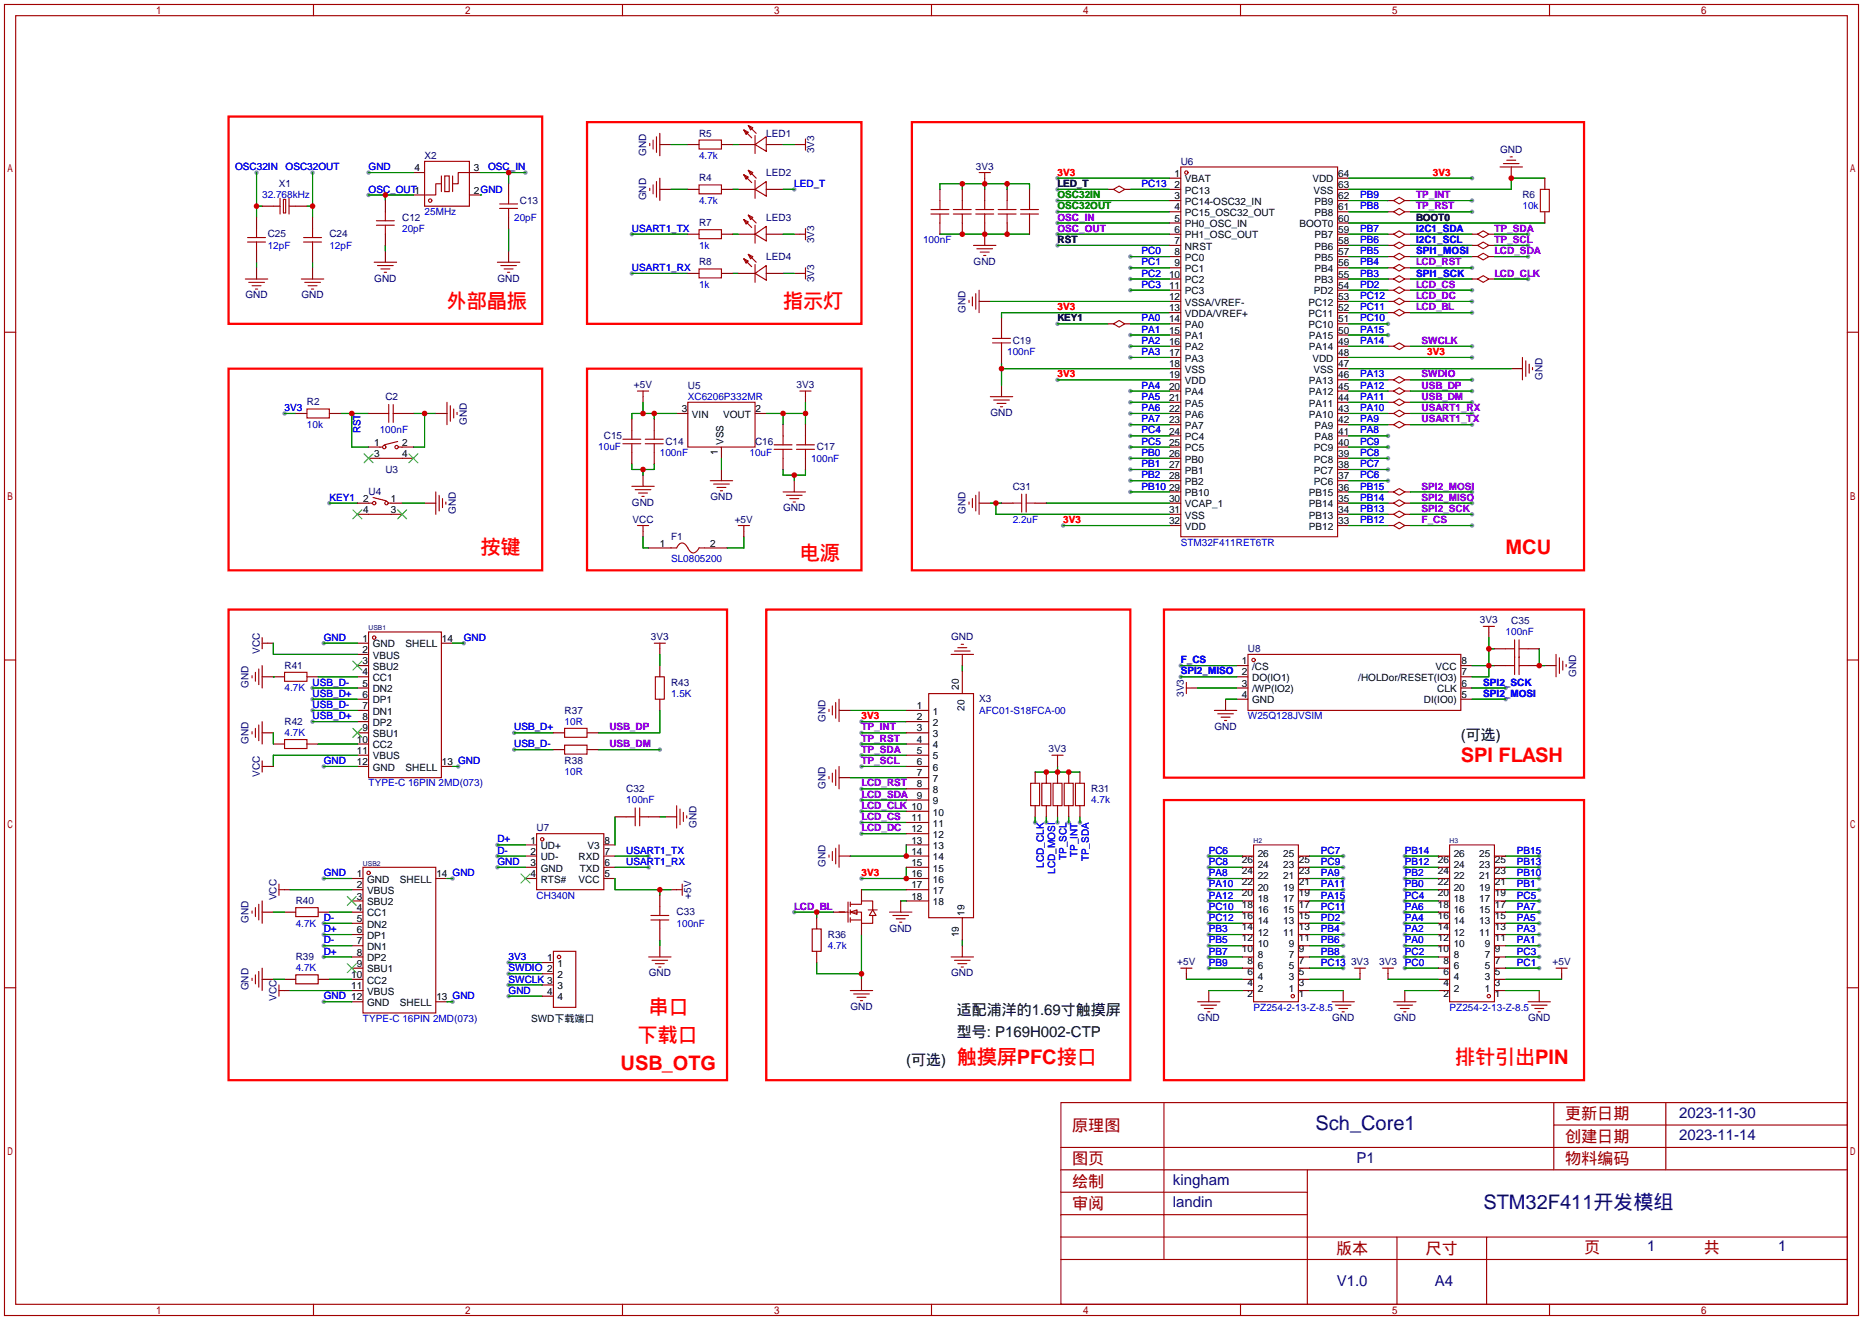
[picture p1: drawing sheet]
<svg xmlns="http://www.w3.org/2000/svg" width="422mm" height="299mm" viewBox="0 0 422 299" stroke-linecap="round" stroke-linejoin="round" font-family="sans-serif">
<defs><g id="words">
<g font-size="4.5" fill="#f00">
<text x="101.3" y="69.8">外部晶振</text>
<text x="177.5" y="69.8">指示灯</text>
<text x="109" y="125.7">按键</text>
<text x="341.4" y="125.7">MCU</text>
<text x="181.4" y="126.9">电源</text>
<text x="331.2" y="172.6">SPI FLASH</text>
<text x="147.1" y="229.8">串口</text>
<text x="144.5" y="236.1">下载口</text>
<text x="140.7" y="242.5">USB_OTG</text>
<text x="216.9" y="241.2">触摸屏PFC接口</text>
<text x="329.9" y="241.2">排针引出PIN</text>
</g>
<g font-size="4.5" fill="#000080">
<text x="298.3" y="256.2">Sch_Core1</text>
<text x="336.3" y="274">STM32F411开发模组</text>
</g>
<g font-size="3.7" fill="#a00000">
<text x="243.1" y="256.3">原理图</text>
<text x="354.8" y="253.7">更新日期</text>
<text x="243.1" y="263.9">图页</text>
<text x="354.8" y="258.8">创建日期</text>
<text x="354.8" y="263.9">物料编码</text>
<text x="243.1" y="269">绘制</text>
<text x="243.1" y="274">审阅</text>
<text x="302.9" y="284.2">版本</text>
<text x="323.2" y="284.2">尺寸</text>
<text x="359.2" y="283.9">页</text>
<text x="386.3" y="283.9">共</text>
</g>
<g font-size="3.4">
<text x="331.2" y="167.8">(可选)</text>
<text x="216.9" y="230.1">适配浦洋的1.69寸触摸屏</text>
<text x="216.9" y="235.2">型号: P169H002-CTP</text>
<text x="205.5" y="241.5">(可选)</text>
</g>
<g font-size="3.4" fill="#000080">
<text x="380.7" y="253.4">2023-11-30</text>
<text x="307.5" y="263.5">P1</text>
<text x="380.7" y="258.4">2023-11-14</text>
<text x="265.9" y="268.6">kingham</text>
<text x="265.9" y="273.7">landin</text>
<text x="373.5" y="283.6">1</text>
<text x="403.2" y="283.6">1</text>
<text x="303.1" y="291.5">V1.0</text>
<text x="325.3" y="291.5">A4</text>
</g>
<g font-size="2.3" fill="#000080">
<text x="146.5" y="35.3" transform="rotate(-90 146.5 35.3)">GND</text>
<text x="158.5" y="31">R5</text>
<text x="173.7" y="31">LED1</text>
<text x="184.6" y="34.8" transform="rotate(-90 184.6 34.8)">3V3</text>
<text x="340.1" y="34.6">GND</text>
<text x="96.3" y="36">X2</text>
<text x="158.5" y="41.1">R4</text>
<text x="173.7" y="39.8">LED2</text>
<text x="221.2" y="38.4">3V3</text>
<text x="267.7" y="37.3">U6</text>
<text x="63.2" y="42.4">X1</text>
<text x="117.9" y="46.2">C13</text>
<text x="146.5" y="45.4" transform="rotate(-90 146.5 45.4)">GND</text>
<text x="345.2" y="44.9">R6</text>
<text x="60.7" y="53.8">C25</text>
<text x="74.7" y="53.8">C24</text>
<text x="91.2" y="50">C12</text>
<text x="158.5" y="51.3">R7</text>
<text x="173.7" y="50">LED3</text>
<text x="173.7" y="58.9">LED4</text>
<text x="184.6" y="55.1" transform="rotate(-90 184.6 55.1)">3V3</text>
<text x="84.9" y="63.8">GND</text>
<text x="112.8" y="63.8">GND</text>
<text x="158.5" y="60.2">R8</text>
<text x="184.6" y="64" transform="rotate(-90 184.6 64)">3V3</text>
<text x="220.7" y="60">GND</text>
<text x="55.6" y="67.6">GND</text>
<text x="68.3" y="67.6">GND</text>
<text x="218.9" y="70.8" transform="rotate(-90 218.9 70.8)">GND</text>
<text x="229.6" y="77.9">C19</text>
<text x="143.7" y="88">+5V</text>
<text x="156" y="88.1">U5</text>
<text x="180.6" y="88">3V3</text>
<text x="349.7" y="86.1" transform="rotate(-90 349.7 86.1)">GND</text>
<text x="69.6" y="91.9">R2</text>
<text x="87.4" y="90.6">C2</text>
<text x="224.6" y="94.3">GND</text>
<text x="105.9" y="96.2" transform="rotate(-90 105.9 96.2)">GND</text>
<text x="136.9" y="99.5">C15</text>
<text x="150.9" y="100.8">C14</text>
<text x="171.2" y="100.8">C16</text>
<text x="87.4" y="107.2">U3</text>
<text x="185.2" y="102.1">C17</text>
<text x="83.6" y="112.2">U4</text>
<text x="161.1" y="113.4">GND</text>
<text x="229.6" y="111">C31</text>
<text x="103.3" y="116.6" transform="rotate(-90 103.3 116.6)">GND</text>
<text x="143.3" y="114.6">GND</text>
<text x="143.4" y="118.6">VCC</text>
<text x="166.6" y="118.4">+5V</text>
<text x="177.6" y="115.9">GND</text>
<text x="218.9" y="116.6" transform="rotate(-90 218.9 116.6)">GND</text>
<text x="152.1" y="122.4">F1</text>
<text x="335.5" y="141.3">3V3</text>
<text x="342.6" y="141.4">C35</text>
<text x="58.9" y="148.2" transform="rotate(-90 58.9 148.2)">VCC</text>
<text x="147.6" y="145.1">3V3</text>
<text x="215.7" y="145.1">GND</text>
<text x="283" y="147.8">U8</text>
<text x="56.4" y="155.9" transform="rotate(-90 56.4 155.9)">GND</text>
<text x="64.5" y="151.6">R41</text>
<text x="152.1" y="155.4">R43</text>
<text x="357.3" y="153.4" transform="rotate(-90 357.3 153.4)">GND</text>
<text x="128" y="161.8">R37</text>
<text x="222" y="159.2">X3</text>
<text x="268.4" y="158" transform="rotate(-90 268.4 158)">3V3</text>
<text x="64.5" y="164.3">R42</text>
<text x="187.2" y="163.6" transform="rotate(-90 187.2 163.6)">GND</text>
<text x="275.4" y="165.4">GND</text>
<text x="56.4" y="168.6" transform="rotate(-90 56.4 168.6)">GND</text>
<text x="128" y="173.2">R38</text>
<text x="237.8" y="170.5">3V3</text>
<text x="58.9" y="176.1" transform="rotate(-90 58.9 176.1)">VCC</text>
<text x="142" y="179.5">C32</text>
<text x="187.2" y="178.8" transform="rotate(-90 187.2 178.8)">GND</text>
<text x="247.4" y="179.5">R31</text>
<text x="121.7" y="188.4">U7</text>
<text x="158" y="187.7" transform="rotate(-90 158 187.7)">GND</text>
<text x="187.2" y="196.6" transform="rotate(-90 187.2 196.6)">GND</text>
<text x="156.7" y="203.7" transform="rotate(-90 156.7 203.7)">+5V</text>
<text x="56.4" y="209.3" transform="rotate(-90 56.4 209.3)">GND</text>
<text x="62.7" y="204.1" transform="rotate(-90 62.7 204.1)">VCC</text>
<text x="67.1" y="204.9">R40</text>
<text x="153.4" y="207.5">C33</text>
<text x="187.7" y="212.6">R36</text>
<text x="201.7" y="211.2">GND</text>
<text x="67.1" y="217.6">R39</text>
<text x="147.1" y="221.3">GND</text>
<text x="215.7" y="221.3">GND</text>
<text x="266.9" y="218.8">+5V</text>
<text x="306.3" y="218.8">3V3</text>
<text x="312.7" y="218.8">3V3</text>
<text x="352" y="218.8">+5V</text>
<text x="56.4" y="224.5" transform="rotate(-90 56.4 224.5)">GND</text>
<text x="62.7" y="226.9" transform="rotate(-90 62.7 226.9)">VCC</text>
<text x="192.8" y="228.9">GND</text>
<text x="271.5" y="231.5">GND</text>
<text x="302" y="231.5">GND</text>
<text x="316" y="231.5">GND</text>
<text x="346.5" y="231.5">GND</text>
</g>
<g font-size="2.3" fill="#00f">
<text x="53.3" y="38.6">OSC32IN</text>
<text x="64.8" y="38.6">OSC32OUT</text>
<text x="83.6" y="38.6">GND</text>
<text x="110.7" y="38.6">OSC_IN</text>
<text x="158.5" y="36">4.7k</text>
<text x="59.4" y="44.9">32.768kHz</text>
<text x="83.6" y="43.7">OSC_OUT1</text>
<text x="158.5" y="46.2">4.7k</text>
<text x="180.1" y="42.4">LED_T</text>
<text x="258.8" y="42.4">PC13</text>
<text x="308.4" y="44.9">PB9</text>
<text x="308.4" y="47.5">PB8</text>
<text x="345.2" y="47.5">10k</text>
<text x="91.2" y="52.5">20pF</text>
<text x="96.3" y="48.7">25MHz</text>
<text x="116.6" y="50">20pF</text>
<text x="143.3" y="52.5">USART1_TX</text>
<text x="308.4" y="52.5">PB7</text>
<text x="321.1" y="52.5">I2C1_SDA</text>
<text x="60.7" y="56.4">12pF</text>
<text x="74.7" y="56.4">12pF</text>
<text x="158.5" y="56.4">1k</text>
<text x="209.3" y="55.1">100nF</text>
<text x="258.8" y="57.6">PC0</text>
<text x="308.4" y="55.1">PB6</text>
<text x="308.4" y="57.6">PB5</text>
<text x="321.1" y="57.6">SPI1_MOSI</text>
<text x="321.1" y="55.1">I2C1_SCL</text>
<text x="143.3" y="61.4">USART1_RX</text>
<text x="158.5" y="65.2">1k</text>
<text x="258.8" y="60.2">PC1</text>
<text x="258.8" y="62.7">PC2</text>
<text x="258.8" y="65.2">PC3</text>
<text x="308.4" y="60.2">PB4</text>
<text x="308.4" y="62.7">PB3</text>
<text x="308.4" y="65.2">PD2</text>
<text x="321.1" y="62.7">SPI1_SCK</text>
<text x="308.4" y="67.8">PC12</text>
<text x="308.4" y="70.3">PC11</text>
<text x="258.8" y="72.9">PA0</text>
<text x="258.8" y="75.4">PA1</text>
<text x="258.8" y="77.9">PA2</text>
<text x="308.4" y="72.9">PC10</text>
<text x="308.4" y="75.4">PA15</text>
<text x="308.4" y="77.9">PA14</text>
<text x="228.3" y="80.5">100nF</text>
<text x="258.8" y="80.5">PA3</text>
<text x="258.8" y="88.1">PA4</text>
<text x="308.4" y="85.6">PA13</text>
<text x="308.4" y="88.1">PA12</text>
<text x="64.5" y="93.2">3V3</text>
<text x="156" y="90.6">XC6206P332MR</text>
<text x="258.8" y="90.6">PA5</text>
<text x="258.8" y="93.2">PA6</text>
<text x="258.8" y="95.7">PA7</text>
<text x="308.4" y="90.6">PA11</text>
<text x="308.4" y="93.2">PA10</text>
<text x="308.4" y="95.7">PA9</text>
<text x="69.6" y="97">10k</text>
<text x="81.8" y="98.3" transform="rotate(-90 81.8 98.3)">RST</text>
<text x="86.1" y="98.3">100nF</text>
<text x="258.8" y="98.3">PC4</text>
<text x="258.8" y="100.8">PC5</text>
<text x="308.4" y="98.3">PA8</text>
<text x="308.4" y="100.8">PC9</text>
<text x="135.6" y="102.1">10uF</text>
<text x="149.6" y="103.3">100nF</text>
<text x="169.9" y="103.3">10uF</text>
<text x="183.9" y="104.6">100nF</text>
<text x="258.8" y="103.3">PB0</text>
<text x="258.8" y="105.9">PB1</text>
<text x="308.4" y="103.3">PC8</text>
<text x="308.4" y="105.9">PC7</text>
<text x="74.7" y="113.5">KEY1</text>
<text x="258.8" y="108.4">PB2</text>
<text x="258.8" y="111">PB10</text>
<text x="308.4" y="108.4">PC6</text>
<text x="308.4" y="111">PB15</text>
<text x="308.4" y="113.5">PB14</text>
<text x="229.6" y="118.6">2.2uF</text>
<text x="308.4" y="116">PB13</text>
<text x="308.4" y="118.6">PB12</text>
<text x="267.7" y="123.7">STM32F411RET6TR</text>
<text x="152.1" y="127.5">SL0805200</text>
<text x="341.4" y="144">100nF</text>
<text x="73.4" y="145.3">GND</text>
<text x="105.2" y="145.3">GND</text>
<text x="70.9" y="155.4">USB_D-</text>
<text x="267.7" y="150.3">F_CS</text>
<text x="267.7" y="152.9">SPI2_MISO</text>
<text x="336.3" y="155.4">SPI2_SCK</text>
<text x="64.5" y="156.7">4.7K</text>
<text x="70.9" y="158">USB_D+</text>
<text x="70.9" y="160.5">USB_D-</text>
<text x="152.1" y="158">1.5K</text>
<text x="222" y="161.8">AFC01-S18FCA-00</text>
<text x="336.3" y="158">SPI2_MOSI</text>
<text x="64.5" y="166.8">4.7K</text>
<text x="70.9" y="163">USB_D+</text>
<text x="116.6" y="165.6">USB_D+</text>
<text x="128" y="164.3">10R</text>
<text x="283" y="163">W25Q128JVSIM</text>
<text x="73.4" y="173.2">GND</text>
<text x="116.6" y="169.4">USB_D-</text>
<text x="83.6" y="178.3">TYPE-C 16PIN 2MD(073)</text>
<text x="128" y="175.7">10R</text>
<text x="142" y="182.1">100nF</text>
<text x="247.4" y="182.1">4.7k</text>
<text x="112.8" y="191">D+</text>
<text x="112.8" y="193.5">D-</text>
<text x="112.8" y="196.1">GND</text>
<text x="142" y="196.1">USART1_RX</text>
<text x="142" y="193.5">USART1_TX</text>
<text x="236.7" y="196.6" transform="rotate(-90 236.7 196.6)">LCD_CLK</text>
<text x="241.8" y="195" transform="rotate(-90 241.8 195)">TP_SCL</text>
<text x="244.3" y="194.3" transform="rotate(-90 244.3 194.3)">TP_INT</text>
<text x="246.9" y="195.3" transform="rotate(-90 246.9 195.3)">TP_SDA</text>
<text x="274.1" y="196.1">PC8</text>
<text x="274.1" y="193.5">PC6</text>
<text x="299.5" y="196.1">PC9</text>
<text x="299.5" y="193.5">PC7</text>
<text x="318.5" y="193.5">PB14</text>
<text x="318.5" y="196.1">PB12</text>
<text x="343.9" y="193.5">PB15</text>
<text x="343.9" y="196.1">PB13</text>
<text x="73.4" y="198.6">GND</text>
<text x="121.7" y="203.7">CH340N</text>
<text x="239.2" y="198" transform="rotate(-90 239.2 198)">LCD_MOSI</text>
<text x="274.1" y="203.7">PA12</text>
<text x="274.1" y="201.1">PA10</text>
<text x="274.1" y="198.6">PA8</text>
<text x="299.5" y="203.7">PA15</text>
<text x="299.5" y="201.1">PA11</text>
<text x="299.5" y="198.6">PA9</text>
<text x="318.5" y="198.6">PB2</text>
<text x="318.5" y="201.1">PB0</text>
<text x="318.5" y="203.7">PC4</text>
<text x="343.9" y="198.6">PB10</text>
<text x="343.9" y="201.1">PB1</text>
<text x="343.9" y="203.7">PC5</text>
<text x="73.4" y="208.8">D-</text>
<text x="274.1" y="208.8">PC12</text>
<text x="274.1" y="206.2">PC10</text>
<text x="299.5" y="208.8">PD2</text>
<text x="299.5" y="206.2">PC11</text>
<text x="318.5" y="206.2">PA6</text>
<text x="318.5" y="208.8">PA4</text>
<text x="343.9" y="206.2">PA7</text>
<text x="343.9" y="208.8">PA5</text>
<text x="67.1" y="210">4.7K</text>
<text x="73.4" y="211.3">D+</text>
<text x="73.4" y="213.8">D-</text>
<text x="153.4" y="210">100nF</text>
<text x="187.7" y="215.1">4.7k</text>
<text x="274.1" y="213.8">PB5</text>
<text x="274.1" y="211.3">PB3</text>
<text x="299.5" y="213.8">PB6</text>
<text x="299.5" y="211.3">PB4</text>
<text x="318.5" y="211.3">PA2</text>
<text x="318.5" y="213.8">PA0</text>
<text x="343.9" y="211.3">PA3</text>
<text x="343.9" y="213.8">PA1</text>
<text x="67.1" y="220.2">4.7K</text>
<text x="73.4" y="216.4">D+</text>
<text x="115.3" y="217.6">3V3</text>
<text x="115.3" y="220.2">SWDIO 2</text>
<text x="274.1" y="218.9">PB9</text>
<text x="274.1" y="216.4">PB7</text>
<text x="299.5" y="218.9">PC13</text>
<text x="299.5" y="216.4">PB8</text>
<text x="318.5" y="216.4">PC2</text>
<text x="318.5" y="218.9">PC0</text>
<text x="343.9" y="216.4">PC3</text>
<text x="343.9" y="218.9">PC1</text>
<text x="73.4" y="226.5">GND 12</text>
<text x="115.3" y="225.3">GND</text>
<text x="115.3" y="222.7">SWCLK 3</text>
<text x="82.3" y="231.6">TYPE-C 16PIN 2MD(073)</text>
<text x="284.2" y="229.1">PZ254-2-13-Z-8.5</text>
<text x="328.7" y="229.1">PZ254-2-13-Z-8.5</text>
</g>
<g font-size="2.3">
<text x="94" y="38.8">4</text>
<text x="107.4" y="38.8">3</text>
<text x="266.3" y="40.1">1</text>
<text x="268.7" y="41.3">VBAT</text>
<text x="297.6" y="41.3">VDD</text>
<text x="303.4" y="40.1">64</text>
<text x="107.4" y="43.9">2GND</text>
<text x="239.8" y="42.4">LED_T</text>
<text x="266.3" y="42.6">2</text>
<text x="266.3" y="45.2">3</text>
<text x="266.3" y="47.7">4</text>
<text x="268.7" y="43.9">PC13</text>
<text x="268.7" y="46.4">PC14-OSC32_IN</text>
<text x="297.8" y="43.9">VSS</text>
<text x="298.1" y="46.4">PB9</text>
<text x="303.4" y="47.7">61</text>
<text x="303.4" y="45.2">62</text>
<text x="303.4" y="42.6">63</text>
<text x="266.3" y="50.2">5</text>
<text x="266.3" y="52.8">6</text>
<text x="268.7" y="49">PC15_OSC32_OUT</text>
<text x="268.7" y="51.5">PH0_OSC_IN</text>
<text x="294.6" y="51.5">BOOT0</text>
<text x="298.1" y="49">PB8</text>
<text x="303.4" y="52.8">59</text>
<text x="303.4" y="50.2">60</text>
<text x="321.1" y="50">BOOT0</text>
<text x="239.8" y="55.1">RST</text>
<text x="266.3" y="55.3">7</text>
<text x="266.3" y="57.9">8</text>
<text x="268.7" y="54">PH1_OSC_OUT</text>
<text x="268.7" y="56.6">NRST</text>
<text x="268.7" y="59.1">PC0</text>
<text x="298.1" y="59.1">PB5</text>
<text x="298.1" y="56.6">PB6</text>
<text x="298.1" y="54">PB7</text>
<text x="303.4" y="57.9">57</text>
<text x="303.4" y="55.3">58</text>
<text x="265.1" y="62.9">10</text>
<text x="265.1" y="65.5">11</text>
<text x="266.3" y="60.4">9</text>
<text x="268.7" y="61.7">PC1</text>
<text x="268.7" y="64.2">PC2</text>
<text x="298.1" y="64.2">PB3</text>
<text x="298.1" y="61.7">PB4</text>
<text x="303.4" y="65.5">54</text>
<text x="303.4" y="62.9">55</text>
<text x="303.4" y="60.4">56</text>
<text x="265.1" y="68">12</text>
<text x="265.1" y="70.6">13</text>
<text x="268.7" y="66.7">PC3</text>
<text x="268.7" y="69.3">VSSA/VREF-</text>
<text x="268.7" y="71.8">VDDA/VREF+</text>
<text x="296.7" y="71.8">PC11</text>
<text x="296.7" y="69.3">PC12</text>
<text x="297.9" y="66.7">PD2</text>
<text x="303.4" y="70.6">52</text>
<text x="303.4" y="68">53</text>
<text x="239.8" y="72.9">KEY1</text>
<text x="265.1" y="73.1">14</text>
<text x="265.1" y="75.6">15</text>
<text x="268.7" y="74.4">PA0</text>
<text x="268.7" y="76.9">PA1</text>
<text x="296.7" y="74.4">PC10</text>
<text x="296.8" y="76.9">PA15</text>
<text x="303.4" y="75.6">50</text>
<text x="303.4" y="73.1">51</text>
<text x="265.1" y="78.2">16</text>
<text x="265.1" y="80.7">17</text>
<text x="265.1" y="83.3">18</text>
<text x="268.7" y="79.4">PA2</text>
<text x="268.7" y="82">PA3</text>
<text x="296.8" y="79.4">PA14</text>
<text x="297.6" y="82">VDD</text>
<text x="303.4" y="83.3">47</text>
<text x="303.4" y="80.7">48</text>
<text x="303.4" y="78.2">49</text>
<text x="265.1" y="85.8">19</text>
<text x="265.1" y="88.3">20</text>
<text x="268.7" y="84.5">VSS</text>
<text x="268.7" y="87.1">VDD</text>
<text x="268.7" y="89.6">PA4</text>
<text x="296.8" y="89.6">PA12</text>
<text x="296.8" y="87.1">PA13</text>
<text x="297.8" y="84.5">VSS</text>
<text x="303.4" y="88.3">45</text>
<text x="303.4" y="85.8">46</text>
<text x="154.6" y="93.4">3</text>
<text x="156.9" y="94.7">VIN</text>
<text x="164" y="94.7">VOUT</text>
<text x="171.3" y="93.4">2</text>
<text x="265.1" y="90.9">21</text>
<text x="265.1" y="93.4">22</text>
<text x="265.1" y="96">23</text>
<text x="268.7" y="92.1">PA5</text>
<text x="268.7" y="94.7">PA6</text>
<text x="296.8" y="94.7">PA10</text>
<text x="296.8" y="92.1">PA11</text>
<text x="303.4" y="96">42</text>
<text x="303.4" y="93.4">43</text>
<text x="303.4" y="90.9">44</text>
<text x="84.8" y="101">1</text>
<text x="91.2" y="101">2</text>
<text x="164" y="100.9" transform="rotate(-90 164 100.9)">VSS</text>
<text x="265.1" y="98.5">24</text>
<text x="265.1" y="101">25</text>
<text x="268.7" y="97.2">PA7</text>
<text x="268.7" y="99.8">PC4</text>
<text x="298.1" y="99.8">PA8</text>
<text x="298.1" y="97.2">PA9</text>
<text x="303.4" y="101">40</text>
<text x="303.4" y="98.5">41</text>
<text x="84.8" y="103.6">3</text>
<text x="91.2" y="103.6">4</text>
<text x="162.8" y="103.2" transform="rotate(-90 162.8 103.2)">1</text>
<text x="265.1" y="103.6">26</text>
<text x="265.1" y="106.1">27</text>
<text x="268.7" y="102.3">PC5</text>
<text x="268.7" y="104.8">PB0</text>
<text x="268.7" y="107.4">PB1</text>
<text x="297.9" y="107.4">PC7</text>
<text x="297.9" y="104.8">PC8</text>
<text x="297.9" y="102.3">PC9</text>
<text x="303.4" y="106.1">38</text>
<text x="303.4" y="103.6">39</text>
<text x="82.3" y="113.7">2</text>
<text x="88.6" y="113.7">1</text>
<text x="265.1" y="108.7">28</text>
<text x="265.1" y="111.2">29</text>
<text x="265.1" y="113.7">30</text>
<text x="268.7" y="109.9">PB2</text>
<text x="268.7" y="112.5">PB10</text>
<text x="296.8" y="112.5">PB15</text>
<text x="297.9" y="109.9">PC6</text>
<text x="303.4" y="113.7">35</text>
<text x="303.4" y="111.2">36</text>
<text x="303.4" y="108.7">37</text>
<text x="82.3" y="116.3">4</text>
<text x="88.6" y="116.3">3</text>
<text x="265.1" y="116.3">31</text>
<text x="265.1" y="118.8">32</text>
<text x="268.7" y="115">VCAP_1</text>
<text x="268.7" y="117.5">VSS</text>
<text x="296.8" y="117.5">PB13</text>
<text x="296.8" y="115">PB14</text>
<text x="303.4" y="118.8">33</text>
<text x="303.4" y="116.3">34</text>
<text x="149.6" y="123.9">1</text>
<text x="161" y="123.9">2</text>
<text x="268.7" y="120.1">VDD</text>
<text x="296.8" y="120.1">PB12</text>
<text x="82.2" y="145.5">1</text>
<text x="82.2" y="148">2</text>
<text x="84.5" y="146.8">GND</text>
<text x="84.5" y="149.3">VBUS</text>
<text x="92" y="146.8">SHELL</text>
<text x="100.2" y="145.5">14</text>
<text x="82.2" y="150.6">3</text>
<text x="82.2" y="153.1">4</text>
<text x="82.2" y="155.6">5</text>
<text x="84.5" y="151.8">SBU2</text>
<text x="84.5" y="154.4">CC1</text>
<text x="281.6" y="150.6">1</text>
<text x="281.6" y="153.1">2</text>
<text x="281.6" y="155.6">3</text>
<text x="283.9" y="151.8">/CS</text>
<text x="283.9" y="154.4">DO(IO1)</text>
<text x="308" y="154.4">/HOLDor/RESET(IO3)</text>
<text x="325.5" y="151.8">VCC</text>
<text x="331.3" y="155.6">6</text>
<text x="331.3" y="153.1">7</text>
<text x="331.3" y="150.6">8</text>
<text x="82.2" y="158.2">6</text>
<text x="82.2" y="160.7">7</text>
<text x="84.5" y="156.9">DN2</text>
<text x="84.5" y="159.5">DP1</text>
<text x="84.5" y="162">DN1</text>
<text x="207.9" y="160.7">1</text>
<text x="211.5" y="162">1</text>
<text x="217.4" y="156.3" transform="rotate(-90 217.4 156.3)">20</text>
<text x="218.7" y="161.2" transform="rotate(-90 218.7 161.2)">20</text>
<text x="281.6" y="158.2">4</text>
<text x="283.9" y="156.9">/WP(IO2)</text>
<text x="283.9" y="159.5">GND</text>
<text x="322.8" y="159.5">DI(IO0)</text>
<text x="325.9" y="156.9">CLK</text>
<text x="331.3" y="158.2">5</text>
<text x="82.2" y="163.3">8</text>
<text x="82.2" y="165.8">9</text>
<text x="84.5" y="164.5">DP2</text>
<text x="84.5" y="167.1">SBU1</text>
<text x="207.9" y="165.8">3</text>
<text x="207.9" y="163.3">2</text>
<text x="211.5" y="167.1">3</text>
<text x="211.5" y="164.5">2</text>
<text x="80.9" y="168.3">10</text>
<text x="80.9" y="170.9">11</text>
<text x="80.9" y="173.4">12</text>
<text x="84.5" y="169.6">CC2</text>
<text x="84.5" y="172.2">VBUS</text>
<text x="100.2" y="173.4">13 GND</text>
<text x="207.9" y="173.4">6</text>
<text x="207.9" y="170.9">5</text>
<text x="207.9" y="168.3">4</text>
<text x="211.5" y="172.2">5</text>
<text x="211.5" y="169.6">4</text>
<text x="84.5" y="174.7">GND</text>
<text x="92" y="174.7">SHELL</text>
<text x="207.9" y="178.5">8</text>
<text x="207.9" y="176">7</text>
<text x="211.5" y="179.8">8</text>
<text x="211.5" y="177.2">7</text>
<text x="211.5" y="174.7">6</text>
<text x="207.9" y="181">9</text>
<text x="211.5" y="184.9">10</text>
<text x="211.5" y="182.3">9</text>
<text x="120.3" y="191.2">1</text>
<text x="137" y="191.2">8</text>
<text x="206.6" y="191.2">13</text>
<text x="206.6" y="188.7">12</text>
<text x="206.6" y="186.1">11</text>
<text x="211.5" y="189.9">12</text>
<text x="211.5" y="187.4">11</text>
<text x="120.3" y="196.3">3</text>
<text x="120.3" y="193.7">2</text>
<text x="122.6" y="197.6">GND</text>
<text x="122.6" y="195">UD-</text>
<text x="122.6" y="192.5">UD+</text>
<text x="131.2" y="195">RXD</text>
<text x="131.4" y="197.6">TXD</text>
<text x="133.2" y="192.5">V3</text>
<text x="137" y="193.7">7</text>
<text x="137" y="196.3">6</text>
<text x="206.6" y="196.3">15</text>
<text x="206.6" y="193.7">14</text>
<text x="211.5" y="197.6">15</text>
<text x="211.5" y="195">14</text>
<text x="211.5" y="192.5">13</text>
<text x="281.6" y="195.5">26</text>
<text x="285.2" y="194.3">26</text>
<text x="285.2" y="196.8">24</text>
<text x="290.9" y="196.8">23</text>
<text x="290.9" y="194.3">25</text>
<text x="294.5" y="195.5">25</text>
<text x="326" y="195.5">26</text>
<text x="329.6" y="194.3">26</text>
<text x="329.6" y="196.8">24</text>
<text x="335.4" y="196.8">23</text>
<text x="335.4" y="194.3">25</text>
<text x="339" y="195.5">25</text>
<text x="80.9" y="198.8">1</text>
<text x="80.9" y="201.4">2</text>
<text x="80.9" y="203.9">3</text>
<text x="83.2" y="200.1">GND</text>
<text x="83.2" y="202.6">VBUS</text>
<text x="90.7" y="200.1">SHELL</text>
<text x="98.9" y="198.8">14 GND</text>
<text x="120.3" y="198.8">4</text>
<text x="122.6" y="200.1">RTS#</text>
<text x="131.2" y="200.1">VCC</text>
<text x="137" y="198.8">5</text>
<text x="206.6" y="203.9">18</text>
<text x="206.6" y="201.4">17</text>
<text x="206.6" y="198.8">16</text>
<text x="211.5" y="202.6">17</text>
<text x="211.5" y="200.1">16</text>
<text x="281.6" y="198.1">24</text>
<text x="281.6" y="200.6">22</text>
<text x="281.6" y="203.2">20</text>
<text x="285.2" y="199.4">22</text>
<text x="285.2" y="201.9">20</text>
<text x="290.9" y="201.9">19</text>
<text x="290.9" y="199.4">21</text>
<text x="294.5" y="203.2">19</text>
<text x="294.5" y="200.6">21</text>
<text x="294.5" y="198.1">23</text>
<text x="326" y="198.1">24</text>
<text x="326" y="200.6">22</text>
<text x="326" y="203.2">20</text>
<text x="329.6" y="199.4">22</text>
<text x="329.6" y="201.9">20</text>
<text x="335.4" y="201.9">19</text>
<text x="335.4" y="199.4">21</text>
<text x="339" y="203.2">19</text>
<text x="339" y="200.6">21</text>
<text x="339" y="198.1">23</text>
<text x="80.9" y="206.4">4</text>
<text x="80.9" y="209">5</text>
<text x="83.2" y="205.2">SBU2</text>
<text x="83.2" y="207.7">CC1</text>
<text x="211.5" y="205.2">18</text>
<text x="218.7" y="207.6" transform="rotate(-90 218.7 207.6)">19</text>
<text x="281.6" y="205.7">18</text>
<text x="281.6" y="208.2">16</text>
<text x="285.2" y="204.4">18</text>
<text x="285.2" y="207">16</text>
<text x="285.2" y="209.5">14</text>
<text x="290.9" y="209.5">13</text>
<text x="290.9" y="207">15</text>
<text x="290.9" y="204.4">17</text>
<text x="294.5" y="208.2">15</text>
<text x="294.5" y="205.7">17</text>
<text x="326" y="205.7">18</text>
<text x="326" y="208.2">16</text>
<text x="329.6" y="204.4">18</text>
<text x="329.6" y="207">16</text>
<text x="329.6" y="209.5">14</text>
<text x="335.4" y="209.5">13</text>
<text x="335.4" y="207">15</text>
<text x="335.4" y="204.4">17</text>
<text x="339" y="208.2">15</text>
<text x="339" y="205.7">17</text>
<text x="80.9" y="211.5">6</text>
<text x="80.9" y="214.1">7</text>
<text x="83.2" y="210.3">DN2</text>
<text x="83.2" y="212.8">DP1</text>
<text x="83.2" y="215.3">DN1</text>
<text x="217.4" y="212.4" transform="rotate(-90 217.4 212.4)">19</text>
<text x="281.6" y="210.8">14</text>
<text x="281.6" y="213.3">12</text>
<text x="281.6" y="215.9">10</text>
<text x="285.2" y="212.1">12</text>
<text x="285.2" y="214.6">10</text>
<text x="290.9" y="212.1">11</text>
<text x="292.2" y="214.6">9</text>
<text x="294.5" y="215.9">9</text>
<text x="294.5" y="213.3">11</text>
<text x="294.5" y="210.8">13</text>
<text x="326" y="210.8">14</text>
<text x="326" y="213.3">12</text>
<text x="326" y="215.9">10</text>
<text x="329.6" y="212.1">12</text>
<text x="329.6" y="214.6">10</text>
<text x="335.4" y="212.1">11</text>
<text x="336.6" y="214.6">9</text>
<text x="339" y="215.9">9</text>
<text x="339" y="213.3">11</text>
<text x="339" y="210.8">13</text>
<text x="79.6" y="221.7">10</text>
<text x="80.9" y="216.6">8</text>
<text x="80.9" y="219.1">9</text>
<text x="83.2" y="217.9">DP2</text>
<text x="83.2" y="220.4">SBU1</text>
<text x="124.1" y="217.9">1</text>
<text x="126.4" y="219.1">1</text>
<text x="126.4" y="221.7">2</text>
<text x="282.8" y="218.4">8</text>
<text x="282.8" y="220.9">6</text>
<text x="285.2" y="217.1">8</text>
<text x="285.2" y="219.7">6</text>
<text x="292.2" y="219.7">5</text>
<text x="292.2" y="217.1">7</text>
<text x="294.5" y="220.9">5</text>
<text x="294.5" y="218.4">7</text>
<text x="327.3" y="218.4">8</text>
<text x="327.3" y="220.9">6</text>
<text x="329.6" y="217.1">8</text>
<text x="329.6" y="219.7">6</text>
<text x="336.6" y="219.7">5</text>
<text x="336.6" y="217.1">7</text>
<text x="339" y="220.9">5</text>
<text x="339" y="218.4">7</text>
<text x="79.6" y="224.2">11</text>
<text x="83.2" y="223">CC2</text>
<text x="83.2" y="225.5">VBUS</text>
<text x="98.9" y="226.8">13 GND</text>
<text x="124.1" y="225.5">4</text>
<text x="126.4" y="224.2">3</text>
<text x="126.4" y="226.8">4</text>
<text x="282.8" y="223.5">4</text>
<text x="282.8" y="226">2</text>
<text x="285.2" y="222.2">4</text>
<text x="285.2" y="224.8">2</text>
<text x="292.2" y="224.8">1</text>
<text x="292.2" y="222.2">3</text>
<text x="294.5" y="226">1</text>
<text x="294.5" y="223.5">3</text>
<text x="327.3" y="223.5">4</text>
<text x="327.3" y="226">2</text>
<text x="329.6" y="222.2">4</text>
<text x="329.6" y="224.8">2</text>
<text x="336.6" y="224.8">1</text>
<text x="336.6" y="222.2">3</text>
<text x="339" y="226">1</text>
<text x="339" y="223.5">3</text>
<text x="83.2" y="228">GND</text>
<text x="90.7" y="228">SHELL</text>
<text x="120.4" y="231.6">SWD下载端口</text>
</g>
<g font-size="2.3" fill="#f00">
<text x="239.8" y="39.8">3V3</text>
<text x="324.9" y="39.8">3V3</text>
<text x="239.8" y="70.3">3V3</text>
<text x="323.6" y="80.5">3V3</text>
<text x="239.8" y="85.6">3V3</text>
<text x="241" y="118.6">3V3</text>
<text x="195.3" y="163">3V3</text>
<text x="195.3" y="198.6">3V3</text>
</g>
<g font-size="2.3" fill="#090">
<text x="239.8" y="47.5">OSC32OUT</text>
<text x="239.8" y="44.9">OSC32IN</text>
</g>
<g font-size="2.3" fill="#90f">
<text x="321.1" y="44.9">TP_INT</text>
<text x="321.1" y="47.5">TP_RST</text>
<text x="239.8" y="50">OSC_IN</text>
<text x="239.8" y="52.5">OSC_OUT</text>
<text x="338.8" y="52.5">TP_SDA</text>
<text x="338.8" y="57.6">LCD_SDA</text>
<text x="338.8" y="55.1">TP_SCL</text>
<text x="321.1" y="65.2">LCD_CS</text>
<text x="321.1" y="60.2">LCD_RST</text>
<text x="338.8" y="62.7">LCD_CLK</text>
<text x="321.1" y="67.8">LCD_DC</text>
<text x="321.1" y="70.3">LCD_BL</text>
<text x="322.3" y="77.9">SWCLK</text>
<text x="322.3" y="88.1">USB_DP</text>
<text x="322.3" y="85.6">SWDIO</text>
<text x="322.3" y="90.6">USB_DM</text>
<text x="322.3" y="93.2">USART1_RX</text>
<text x="322.3" y="95.7">USART1_TX</text>
<text x="322.3" y="113.5">SPI2_MISO</text>
<text x="322.3" y="111">SPI2_MOSI</text>
<text x="322.3" y="118.6">F_CS</text>
<text x="322.3" y="116">SPI2_SCK</text>
<text x="138.2" y="165.6">USB_DP</text>
<text x="195.3" y="165.6">TP_INT</text>
<text x="138.2" y="169.4">USB_DM</text>
<text x="195.3" y="173.2">TP_SCL</text>
<text x="195.3" y="170.7">TP_SDA</text>
<text x="195.3" y="168.1">TP_RST</text>
<text x="195.3" y="178.3">LCD_RST</text>
<text x="195.3" y="185.9">LCD_CS</text>
<text x="195.3" y="183.4">LCD_CLK 10</text>
<text x="195.3" y="180.8">LCD_SDA</text>
<text x="195.3" y="188.4">LCD_DC</text>
<text x="180.1" y="206.2">LCD_BL</text>
</g>
<g font-size="1.5" fill="#000080">
<text x="83.6" y="142.9">USB1</text>
<text x="284.2" y="191.1">H2</text>
<text x="328.7" y="191.1">H3</text>
<text x="82.3" y="196.2">USB2</text>
</g>
</g></defs>
<g fill="#999">
<circle cx="64.5" cy="93.7" r=".51"/>
<circle cx="58.2" cy="39.1" r=".51"/>
<circle cx="70.9" cy="39.1" r=".51"/>
<circle cx="74.7" cy="114" r=".51"/>
<circle cx="115.3" cy="225.8" r=".51"/>
<circle cx="115.3" cy="218.2" r=".51"/>
<circle cx="115.3" cy="220.7" r=".51"/>
<circle cx="115.3" cy="223.3" r=".51"/>
<circle cx="180.1" cy="42.9" r=".51"/>
<circle cx="73.4" cy="145.8" r=".51"/>
<circle cx="239.8" cy="48" r=".51"/>
<circle cx="239.8" cy="45.5" r=".51"/>
<circle cx="239.8" cy="55.6" r=".51"/>
<circle cx="239.8" cy="50.5" r=".51"/>
<circle cx="239.8" cy="53.1" r=".51"/>
<circle cx="239.8" cy="40.4" r=".51"/>
<circle cx="105.2" cy="145.8" r=".51"/>
<circle cx="103.9" cy="173.7" r=".51"/>
<circle cx="73.4" cy="173.7" r=".51"/>
<circle cx="70.9" cy="158.5" r=".51"/>
<circle cx="70.9" cy="156" r=".51"/>
<circle cx="70.9" cy="161" r=".51"/>
<circle cx="70.9" cy="163.6" r=".51"/>
<circle cx="83.6" cy="44.2" r=".51"/>
<circle cx="83.6" cy="39.1" r=".51"/>
<circle cx="119.1" cy="39.1" r=".51"/>
<circle cx="239.8" cy="73.4" r=".51"/>
<circle cx="239.8" cy="42.9" r=".51"/>
<circle cx="256.3" cy="58.2" r=".51"/>
<circle cx="256.3" cy="60.7" r=".51"/>
<circle cx="256.3" cy="63.2" r=".51"/>
<circle cx="256.3" cy="65.8" r=".51"/>
<circle cx="256.3" cy="75.9" r=".51"/>
<circle cx="256.3" cy="78.5" r=".51"/>
<circle cx="256.3" cy="81" r=".51"/>
<circle cx="256.3" cy="88.6" r=".51"/>
<circle cx="256.3" cy="91.2" r=".51"/>
<circle cx="256.3" cy="93.7" r=".51"/>
<circle cx="256.3" cy="96.3" r=".51"/>
<circle cx="256.3" cy="98.8" r=".51"/>
<circle cx="256.3" cy="101.3" r=".51"/>
<circle cx="256.3" cy="103.9" r=".51"/>
<circle cx="256.3" cy="106.4" r=".51"/>
<circle cx="256.3" cy="109" r=".51"/>
<circle cx="256.3" cy="111.5" r=".51"/>
<circle cx="314.7" cy="73.4" r=".51"/>
<circle cx="314.7" cy="75.9" r=".51"/>
<circle cx="314.7" cy="98.8" r=".51"/>
<circle cx="314.7" cy="101.3" r=".51"/>
<circle cx="314.7" cy="103.9" r=".51"/>
<circle cx="314.7" cy="106.4" r=".51"/>
<circle cx="314.7" cy="109" r=".51"/>
<circle cx="333.8" cy="40.4" r=".51"/>
<circle cx="239.8" cy="86.1" r=".51"/>
<circle cx="241" cy="119.1" r=".51"/>
<circle cx="333.8" cy="81" r=".51"/>
<circle cx="333.8" cy="88.6" r=".51"/>
<circle cx="333.8" cy="91.2" r=".51"/>
<circle cx="149.6" cy="169.9" r=".51"/>
<circle cx="116.6" cy="166.1" r=".51"/>
<circle cx="116.6" cy="169.9" r=".51"/>
<circle cx="102.6" cy="199.1" r=".51"/>
<circle cx="102.6" cy="227.1" r=".51"/>
<circle cx="73.4" cy="199.1" r=".51"/>
<circle cx="73.4" cy="209.3" r=".51"/>
<circle cx="73.4" cy="211.8" r=".51"/>
<circle cx="73.4" cy="214.4" r=".51"/>
<circle cx="73.4" cy="216.9" r=".51"/>
<circle cx="112.8" cy="191.5" r=".51"/>
<circle cx="112.8" cy="194.1" r=".51"/>
<circle cx="112.8" cy="196.6" r=".51"/>
<circle cx="73.4" cy="227.1" r=".51"/>
<circle cx="147.1" cy="196.6" r=".51"/>
<circle cx="147.1" cy="194.1" r=".51"/>
<circle cx="333.8" cy="93.7" r=".51"/>
<circle cx="333.8" cy="96.3" r=".51"/>
<circle cx="143.3" cy="53.1" r=".51"/>
<circle cx="143.3" cy="62" r=".51"/>
<circle cx="333.8" cy="86.1" r=".51"/>
<circle cx="333.8" cy="78.5" r=".51"/>
<circle cx="346.5" cy="63.2" r=".51"/>
<circle cx="346.5" cy="58.2" r=".51"/>
<circle cx="333.8" cy="45.5" r=".51"/>
<circle cx="333.8" cy="48" r=".51"/>
<circle cx="333.8" cy="68.3" r=".51"/>
<circle cx="333.8" cy="65.8" r=".51"/>
<circle cx="333.8" cy="60.7" r=".51"/>
<circle cx="346.5" cy="55.6" r=".51"/>
<circle cx="346.5" cy="53.1" r=".51"/>
<circle cx="333.8" cy="119.1" r=".51"/>
<circle cx="333.8" cy="116.6" r=".51"/>
<circle cx="333.8" cy="114" r=".51"/>
<circle cx="333.8" cy="111.5" r=".51"/>
<circle cx="267.7" cy="150.9" r=".51"/>
<circle cx="267.7" cy="153.4" r=".51"/>
<circle cx="341.4" cy="156" r=".51"/>
<circle cx="341.4" cy="158.5" r=".51"/>
<circle cx="237.2" cy="186.4" r=".51"/>
<circle cx="234.7" cy="186.4" r=".51"/>
<circle cx="239.8" cy="186.4" r=".51"/>
<circle cx="242.3" cy="186.4" r=".51"/>
<circle cx="244.9" cy="186.4" r=".51"/>
<circle cx="180.1" cy="206.8" r=".51"/>
<circle cx="195.3" cy="178.8" r=".51"/>
<circle cx="195.3" cy="173.7" r=".51"/>
<circle cx="195.3" cy="171.2" r=".51"/>
<circle cx="195.3" cy="168.7" r=".51"/>
<circle cx="195.3" cy="166.1" r=".51"/>
<circle cx="195.3" cy="163.6" r=".51"/>
<circle cx="195.3" cy="186.4" r=".51"/>
<circle cx="195.3" cy="183.9" r=".51"/>
<circle cx="195.3" cy="181.4" r=".51"/>
<circle cx="195.3" cy="189" r=".51"/>
<circle cx="195.3" cy="199.1" r=".51"/>
<circle cx="333.8" cy="70.9" r=".51"/>
<circle cx="304.5" cy="219.5" r=".51"/>
<circle cx="304.5" cy="216.9" r=".51"/>
<circle cx="274.1" cy="219.5" r=".51"/>
<circle cx="274.1" cy="216.9" r=".51"/>
<circle cx="304.5" cy="214.4" r=".51"/>
<circle cx="274.1" cy="214.4" r=".51"/>
<circle cx="304.5" cy="211.8" r=".51"/>
<circle cx="274.1" cy="211.8" r=".51"/>
<circle cx="304.5" cy="209.3" r=".51"/>
<circle cx="274.1" cy="209.3" r=".51"/>
<circle cx="304.5" cy="206.8" r=".51"/>
<circle cx="274.1" cy="206.8" r=".51"/>
<circle cx="304.5" cy="204.2" r=".51"/>
<circle cx="274.1" cy="204.2" r=".51"/>
<circle cx="304.5" cy="201.7" r=".51"/>
<circle cx="274.1" cy="201.7" r=".51"/>
<circle cx="304.5" cy="199.1" r=".51"/>
<circle cx="274.1" cy="199.1" r=".51"/>
<circle cx="304.5" cy="196.6" r=".51"/>
<circle cx="274.1" cy="196.6" r=".51"/>
<circle cx="304.5" cy="194.1" r=".51"/>
<circle cx="274.1" cy="194.1" r=".51"/>
<circle cx="318.5" cy="194.1" r=".51"/>
<circle cx="349" cy="194.1" r=".51"/>
<circle cx="318.5" cy="196.6" r=".51"/>
<circle cx="349" cy="196.6" r=".51"/>
<circle cx="318.5" cy="199.1" r=".51"/>
<circle cx="349" cy="199.1" r=".51"/>
<circle cx="318.5" cy="201.7" r=".51"/>
<circle cx="349" cy="201.7" r=".51"/>
<circle cx="318.5" cy="204.2" r=".51"/>
<circle cx="349" cy="204.2" r=".51"/>
<circle cx="318.5" cy="206.8" r=".51"/>
<circle cx="349" cy="206.8" r=".51"/>
<circle cx="318.5" cy="209.3" r=".51"/>
<circle cx="349" cy="209.3" r=".51"/>
<circle cx="318.5" cy="211.8" r=".51"/>
<circle cx="349" cy="211.8" r=".51"/>
<circle cx="318.5" cy="214.4" r=".51"/>
<circle cx="349" cy="214.4" r=".51"/>
<circle cx="349" cy="216.9" r=".51"/>
<circle cx="318.5" cy="216.9" r=".51"/>
<circle cx="349" cy="219.5" r=".51"/>
<circle cx="318.5" cy="219.5" r=".51"/>
</g>
<g fill="none" stroke="#a10000" stroke-width=".25">
<path d="M1 1h420.4v297.2h-420.4zM3.6 3.6h415.2v292.1h-415.2zM71.1 1v2.6M141.1 1v2.6M211.2 1v2.6M281.3 1v2.6M351.3 1v2.6M96.3 36.6h10.1v10.1h-10.1zM100.1 39.9v3.5M100.8 39.9h1.1v3.5h-1.1zM102.6 39.9v3.5M106.4 39.1h-2.5v2.6h-1.3"/>
<path d="M147.3 32.5v.5M148.1 31.8v2M148.8 31v3.5M149.6 30.2v5.1M158.5 31.8h5.1v2h-5.1zM168.7 39.6l1 .5-.5 .5zM168.7 29.5l1 .5-.5 .5zM168.7 39.6l1.7 1.8M168.7 29.5l1.7 1.7M169.7 38.6l1 .5-.5 .5zM169.7 28.4l1 .6-.5 .5zM169.7 38.6l1.7 1.8"/>
<path d="M169.7 28.4l1.7 1.8M171.2 32.8l2.5-1.8v3.3zM171.2 30.7v4.1M181.4 32.8h1.2M182.6 31.5v2.5M222 39.1h2.5M223.3 39.1v1.3M267.7 37.8h35.6v83.9h-35.6zM340.1 37.8h5.1M340.9 37.1h3.5M341.6 36.3h2.1M342.4 35.6h.5"/>
<path d="M56.1 54.9h4.1M56.1 53.8h4.1M58.2 51.8v2M58.2 54.9v2M62 46.7h1.5M63.5 45v3.5M64.3 45.2h.5v3.1h-.5zM65.5 46.7h1.6M65.5 45v3.5M68.8 54.9h4.1M68.8 53.8h4.1M70.9 51.8v2"/>
<path d="M70.9 54.9v2M84.8 59.4h5.1M85.3 51.1h4.1M85.3 50h4.1M87.4 48v2M87.4 51.1v2M100.1 41.7h-1.3v2.5h-2.5M112.8 59.4h5.1M113.3 47.2h4M113.3 46.2h4M115.3 44.2v2M115.3 47.2v2.1"/>
<path d="M147.3 42.7v.5M148.1 41.9v2M148.8 41.1v3.6M149.6 40.4v5.1M158.5 41.9h5.1v2h-5.1zM158.5 52.1h5.1v2h-5.1zM168.7 49.8l1 .5-.5 .5zM168.7 58.7l1 .5-.5 .5zM168.7 49.8l1.7 1.8M168.7 58.7l1.7 1.8M169.7 48.8l1 .5-.5 .5zM169.7 57.7l1 .5-.5 .5z"/>
<path d="M169.7 48.8l1.7 1.7M169.7 57.7l1.7 1.7M171.2 42.9l2.5-1.8v3.4zM171.2 53.1l2.5-1.8v3.3zM171.2 40.9v4.1M171.2 51.1v4M171.2 59.9v4.1M181.4 53.1h1.2M182.6 51.8v2.6M211.1 48.5h4M211.1 47.5h4M213.1 45.5v2"/>
<path d="M213.1 48.5v2M216.2 48.5h4M216.2 47.5h4M218.2 45.5v2M218.2 48.5v2M220.7 55.6h5.1M221.2 48.5h4.1M221.2 47.5h4.1M221.5 56.4h3.5M222.2 57.2h2.1M223 57.9h.5M223.3 45.5v2"/>
<path d="M223.3 48.5v2M226.3 48.5h4.1M226.3 47.5h4.1M228.3 45.5v2M228.3 48.5v2M231.4 48.5h4.1M231.4 47.5h4.1M233.4 45.5v2M233.4 48.5v2M252.5 42.9l1.2-.7 1.3 .7-1.3 .8zM316 45.5l1.2-.8 1.3 .8-1.3 .7zM316 48l1.2-.8 1.3 .8-1.3 .8z"/>
<path d="M316 53.1l1.2-.8 1.3 .8-1.3 .7zM316 55.6l1.2-.7 1.3 .7-1.3 .8zM316 58.2l1.2-.8 1.3 .8-1.3 .7zM335 58.2l1.3-.8 1.3 .8-1.3 .7zM335 53.1l1.3-.8 1.3 .8-1.3 .7zM335 55.6l1.3-.7 1.3 .7-1.3 .8zM349.2 42.9h2.1v5.1h-2.1zM1 75.3h2.6M55.6 63.2h5.1M56.4 64h3.5M57.1 64.8h2.1M57.9 65.5h.5"/>
<path d="M68.3 63.2h5.1M69.1 64h3.5M69.8 64.8h2.1M70.6 65.5h.5M85.6 60.2h3.6M86.4 61h2M87.1 61.7h.5M113.5 60.2h3.6M114.3 61h2M115.1 61.7h.5M158.5 61h5.1v2h-5.1zM171.2 62l2.5-1.8v3.3z"/>
<path d="M181.4 62h1.2M182.6 60.7v2.5M219.7 68.1v.5M220.5 67.3v2M221.2 66.5v3.6M222 65.8v5.1M225 77.7h4.1M225 76.7h4.1M227.1 74.7v2M227.1 77.7v2.1M252.5 73.4l1.2-.8 1.3 .8-1.3 .8zM316 60.7l1.2-.8 1.3 .8-1.3 .8z"/>
<path d="M316 63.2l1.2-.7 1.3 .7-1.3 .8zM316 65.8l1.2-.8 1.3 .8-1.3 .7zM316 68.3l1.2-.7 1.3 .7-1.3 .8zM316 78.5l1.2-.8 1.3 .8-1.3 .7zM316 70.9l1.2-.8 1.3 .8-1.3 .7zM335 63.2l1.3-.7 1.3 .7-1.3 .8zM418.8 75.3h2.6M69.6 92.7h5.1v2h-5.1zM86.1 93.7h2M88.1 91.7v4.1M89.2 93.7h2M89.2 91.7v4.1"/>
<path d="M101.3 91.2v5.1M102.1 91.9v3.6M102.9 92.7v2M103.6 93.5v.5M141.2 99.6h4.1M143.3 97.5v2.1M144.5 88.6h2.6M145.8 88.6v1.3M146.3 99.6h4.1M148.3 97.5v2.1M156 91.2h15.2v10.1h-15.2zM177.5 98.8v2"/>
<path d="M181.4 88.6h2.5M182.6 88.6v1.3M182.6 98.8v2M224.5 89.9h5.1M225.3 90.7h3.6M226.1 91.4h2M226.8 92.2h.5M316 86.1l1.2-.8 1.3 .8-1.3 .8zM316 88.6l1.2-.7 1.3 .7-1.3 .8zM316 91.2l1.2-.8 1.3 .8-1.3 .7zM316 93.7l1.2-.7 1.3 .7-1.3 .8zM316 96.3l1.2-.8 1.3 .8-1.3 .7z"/>
<path d="M345.2 81v5.1M345.9 81.8v3.5M346.7 82.6v2M347.5 83.3v.5M83.6 114h.7M83.6 116.6h5M84.6 112.8l3 .7M86.1 103.9h5.1M86.1 101.3h.5M88.1 114h.5M90.2 100.1l-3.1 .7M90.4 101.3h.8"/>
<path d="M98.8 111.5v5.1M99.6 112.3v3.5M100.3 113v2.1M101.1 113.8v.5M141.2 100.6h4.1M143.3 110.2h5M143.3 100.6v2M144 111h3.6M144.5 119.1h2.6M144.8 111.8h2M145.5 112.5h.5M145.8 119.1v1.3"/>
<path d="M146.3 100.6h4.1M148.3 100.6v2M161 109h5.1M161.8 109.7h3.6M162.6 110.5h2M163.3 111.3h.5M167.4 119.1h2.5M168.7 119.1v1.3M175.5 101.9h4.1M175.5 100.8h4.1M177.5 111.5h5.1M177.5 101.9v2"/>
<path d="M178.3 112.3h3.6M179.1 113h2M179.8 113.8h.5M180.6 101.9h4.1M180.6 100.8h4.1M182.6 101.9v2M219.7 113.8v.5M220.5 113v2.1M221.2 112.3v3.5M222 111.5v5.1M229.6 114h2M231.6 112v4.1"/>
<path d="M232.7 114h2M232.7 112v4.1M316 111.5l1.2-.8 1.3 .8-1.3 .8zM316 114l1.2-.7 1.3 .7-1.3 .8zM316 116.6l1.2-.8 1.3 .8-1.3 .7zM316 119.1l1.2-.7 1.3 .7-1.3 .8zM152.1 124.2h1.3l.6-.8 .6-.3 .8 .3 1 1.5 .6 .4 .8-.2 .7-.9h1.3M1 149.6h2.6M57.1 153.2v.5M57.9 152.4v2M58.7 151.6v3.6M59.4 144.5v2.6"/>
<path d="M59.4 150.9v5.1M59.4 145.8h1.3M64.5 152.4h5.1v2h-5.1zM83.6 143.3h16.5v33h-16.5zM148.3 145.8h2.6M148.6 153.4h2v5.1h-2zM149.6 145.8v1.3M189.5 159.3v3.5M190.2 158.5v5.1M210.6 157.2h10.1v50.8h-10.1zM215.6 148.3h5.1M216.4 147.6h3.6"/>
<path d="M217.2 146.8h2M217.9 146h.5M269 154.7v2.5M269 156h1.3M283 148.3h48.2v12.7h-48.2zM336.3 142h2.5M337.6 142v1.3M341.4 150.9h2M341.4 147.1h2M343.4 145v7.9M344.4 150.9h2.1M344.4 145v7.9"/>
<path d="M344.4 147.1h2.1M352.8 148.3v5.1M353.6 149.1v3.6M354.3 149.9v2M355.1 150.6v.5M418.8 149.6h2.6M57.1 165.9v.5M57.9 165.1v2M58.7 164.3v3.6M59.4 163.6v5.1M59.4 172.5v2.5M59.4 173.7h1.3"/>
<path d="M64.5 167.6h5.1v2.1h-5.1zM128 165.1h5.1v2h-5.1zM128 168.9h5.1v2h-5.1zM188 160.8v.5M188 176v.5M188.7 160v2.1M188.7 175.3v2M189.5 174.5v3.6M190.2 173.7v5.1M233.7 177.5h2v5.1h-2zM236.2 177.5h2.1v5.1h-2.1zM238.5 171.2h2.5"/>
<path d="M238.8 177.5h2v5.1h-2zM239.8 171.2v1.3M241.3 177.5h2v5.1h-2zM243.8 177.5h2.1v5.1h-2.1zM275.3 161h5.1M276.1 161.8h3.6M276.9 162.6h2M277.6 163.3h.5M82.3 196.6h16.5v33h-16.5zM121.7 189h15.2v12.7h-15.2zM142 185.2h2M144 183.1v4.1"/>
<path d="M145 185.2h2.1M145 183.1v4.1M153.4 182.6v5.1M154.2 183.4v3.5M154.9 184.1v2.1M155.7 184.9v.5M188 193.8v.5M188.7 193v2.1M189.5 192.3v3.5M190.2 191.5v5.1M284.2 191.5h10.2v35.6h-10.2zM328.7 191.5h10.1v35.6h-10.1z"/>
<path d="M57.1 206.5v.5M57.9 205.7v2.1M58.7 205v3.5M59.4 204.2v5.1M59.4 219.5v5M63.2 200.4v2.5M63.2 201.7h1.3M67.1 205.7h5v2.1h-5zM125.5 215.6h5.1v12.7h-5.1zM147.1 216.9h5M147.6 208.5h4M147.6 207.5h4"/>
<path d="M147.8 217.7h3.6M148.6 218.4h2M149.4 219.2h.5M149.6 205.5v2M149.6 208.5v2.1M153.4 201.7h1.3M154.7 200.4v2.5M184.1 210.6h2.1v5h-2.1zM190.2 206.8h2.1M192.3 204.5v4.5M192.8 206.8h2.5v2.5h2.6v-1.8M192.8 205h2.5v-.8h2.6v2"/>
<path d="M192.8 206.8l1.5-.6v1.1zM192.8 204.5v1M192.8 206.2v1.1M192.8 208v1M192.8 208.5h2.5M196.8 206.2h2.1M197.9 206.2l.7 1.3h-1.5zM201.7 206.8h5.1M202.4 207.5h3.6M203.2 208.3h2M204 209h.5M215.6 216.9h5.1"/>
<path d="M216.4 217.7h3.6M217.2 218.4h2M217.9 219.2h.5M267.7 219.5h2.6M269 219.5v1.2M307.1 219.5h2.5M308.4 219.5v1.2M313.4 219.5h2.6M314.7 219.5v1.2M352.8 219.5h2.5M354.1 219.5v1.2M1 223.9h2.6"/>
<path d="M57.1 221.7v.5M57.9 221v2M58.7 220.2v3.6M63.2 223.3v2.5M63.2 224.5h1.3M67.1 221h5v2h-5zM192.8 224.5h5.1M193.5 225.3h3.6M194.3 226.1h2M195.1 226.8h.5M271.5 227.1h5.1M272.3 227.8h3.5"/>
<path d="M273 228.6h2.1M273.8 229.4h.5M302 227.1h5.1M302.8 227.8h3.5M303.5 228.6h2.1M304.3 229.4h.5M316 227.1h5.1M316.7 227.8h3.6M317.5 228.6h2M318.3 229.4h.5M346.5 227.1h5M347.2 227.8h3.6"/>
<path d="M348 228.6h2M348.7 229.4h.5M418.8 223.9h2.6M240.5 249.9h178.3v45.8h-178.3zM263.9 249.9v35.6M352.3 249.9v15.3M352.3 255h66.5M377.7 249.9v15.3M240.5 270.3h55.9M240.5 265.2h178.3M240.5 275.3h55.9M240.5 260.1h178.3"/>
<path d="M296.4 265.2v30.5M71.1 295.7v2.5M141.1 295.7v2.5M211.2 295.7v2.5M240.5 285.5h178.3M240.5 280.4h178.3M281.3 295.7v2.5M316.7 280.4v15.3M337.1 280.4v15.3M351.3 295.7v2.5"/>
<circle cx="269" cy="39.1" r=".38"/>
<circle cx="97.5" cy="45.5" r=".38"/>
<circle cx="84.8" cy="114" r=".38"/>
<circle cx="87.1" cy="101.3" r=".38"/>
<circle cx="87.6" cy="114" r=".38"/>
<circle cx="89.9" cy="101.3" r=".38"/>
<circle cx="84.8" cy="144.5" r=".38"/>
<circle cx="284.2" cy="149.6" r=".38"/>
<circle cx="83.6" cy="197.9" r=".38"/>
<circle cx="122.9" cy="190.2" r=".38"/>
<circle cx="126.7" cy="216.9" r=".38"/>
<circle cx="293.1" cy="225.8" r=".38"/>
<circle cx="337.6" cy="225.8" r=".38"/>
</g>
<g fill="none" stroke="#008700" stroke-width=".25">
<path d="M58.2 39.1v10.2M70.9 39.1v10.2M83.6 39.1h10.1M109 39.1h10.1M115.3 39.1v2.6M152.1 32.8h3.9M166.1 32.8h1.3M177.5 32.8h2.6M58.2 59.4v1.3M58.2 46.7h1.2M69.6 46.7h1.3M70.9 59.4v1.3"/>
<path d="M83.6 44.2h10.1M87.4 44.2v1.3M87.4 55.6v1.3M109 44.2h.1M115.3 51.8v5.1M143.3 53.1h12.7M152.1 42.9h3.9M166.1 53.1h1.3M166.1 42.9h1.3M177.5 53.1h2.6M177.5 42.9h2.6M213.1 42.9v-1.2h20.3v1.2"/>
<path d="M213.1 53.1h20.3M218.2 41.7v1.2M223.3 41.7v1.2M228.3 41.7v1.2M239.8 53.1h25.4M239.8 42.9h11.4M239.8 48h25.4M239.8 45.5h25.4M239.8 55.6h25.4M239.8 50.5h25.4M239.8 40.4h25.4M256.3 42.9h8.9"/>
<path d="M256.3 58.2h8.9M305.8 53.1h8.9M305.8 48h8.9M305.8 45.5h8.9M305.8 55.6h8.9M305.8 50.5h44.5M305.8 40.4h28M305.8 58.2h8.9M319.8 53.1h14M319.8 48h14M319.8 45.5h14M319.8 55.6h14"/>
<path d="M319.8 58.2h14M338.8 53.1h7.7M338.8 55.6h7.7M338.8 58.2h7.7M350.3 40.4h-7.7v2.5h-36.8M143.3 62h12.7M166.1 62h1.3M177.5 62h2.6M224.5 68.3h40.7M239.8 73.4h11.4M256.3 73.4h8.9M256.3 60.7h8.9"/>
<path d="M256.3 63.2h8.9M256.3 65.8h8.9M256.3 75.9h8.9M256.3 78.5h8.9M265.2 70.9h-38.1v1.2M305.8 73.4h8.9M305.8 70.9h8.9M305.8 60.7h8.9M305.8 63.2h8.9M305.8 65.8h8.9M305.8 75.9h8.9M305.8 78.5h8.9"/>
<path d="M305.8 68.3h8.9M319.8 70.9h14M319.8 60.7h14M319.8 63.2h14M319.8 65.8h14M319.8 78.5h14M319.8 68.3h14M338.8 63.2h7.7M64.5 93.7h2.6M77.2 93.7h6.4M79.8 93.7v7.6h3.8M93.7 93.7h5.1"/>
<path d="M96.3 93.7v7.6h-2.6M145.8 91.2v2.5M148.3 93.7v1.3M153.4 93.7h-10.1v1.3M173.7 93.7h8.9M177.5 93.7v2.6M182.6 91.2v5.1M227.1 82.3v5.1M227.1 83.6h38.1M239.8 86.1h25.4M256.3 93.7h8.9M256.3 81h8.9"/>
<path d="M256.3 88.6h8.9M256.3 91.2h8.9M256.3 96.3h8.9M256.3 98.8h8.9M305.8 93.7h8.9M305.8 81h28M305.8 88.6h8.9M305.8 91.2h8.9M305.8 96.3h8.9M305.8 98.8h8.9M305.8 86.1h8.9M305.8 83.6h36.8"/>
<path d="M319.8 93.7h14M319.8 88.6h14M319.8 91.2h14M319.8 96.3h14M319.8 86.1h14M74.7 114h6.3M91.2 114h5.1M143.3 105.2v1.2h5v-1.2M145.8 106.4v1.3M163.6 103.9v2.5M177.5 106.4v1.3h5.1v-1.3M180.1 107.7v1.3"/>
<path d="M224.5 114h2.6M225.8 114v2.6h39.4M237.2 114h28M241 119.1h24.2M256.3 101.3h8.9M256.3 106.4h8.9M256.3 103.9h8.9M256.3 109h8.9M256.3 111.5h8.9M305.8 114h8.9M305.8 101.3h8.9M305.8 106.4h8.9"/>
<path d="M305.8 103.9h8.9M305.8 109h8.9M305.8 111.5h8.9M305.8 116.6h8.9M305.8 119.1h8.9M319.8 114h14M319.8 111.5h14M319.8 116.6h14M319.8 119.1h14M145.8 121.7v2.5h1.3M168.7 121.7v2.5h-3.9M62 153.4h.1"/>
<path d="M62 145.8v2.5h19M70.9 158.5h10.1M70.9 156h10.1M72.1 153.4h8.9M73.4 145.8h7.6M102.6 145.8h2.6M149.6 148.3v2.6M218.2 150.9v1.2M267.7 150.9h12.7M267.7 153.4h12.7M271.5 156h8.9M277.9 158.5h2.5"/>
<path d="M333.8 158.5h7.6M333.8 156h7.6M333.8 150.9h5M337.6 144.5v8.9h-3.8M337.6 147.1h1.2M349 147.1v3.8h1.3M62 166.1v2.6M70.9 161h10.1M70.9 163.6h10.1M72.1 168.7h8.9M73.4 173.7h7.6M81 171.2h-19v2.5"/>
<path d="M102.6 173.7h1.3M116.6 166.1h8.9M116.6 169.9h8.9M135.6 169.9h14M149.6 161v5.1h-14M192.8 161h12.7M192.8 176.3h12.7M195.3 173.7h10.2M195.3 163.6h10.2M195.3 166.1h10.2M195.3 171.2h10.2M195.3 178.8h10.2"/>
<path d="M195.3 168.7h10.2M234.7 175h10.2M239.8 173.7v1.3M73.4 199.1h6.4M101.3 199.1h1.3M112.8 191.5h6.3M112.8 194.1h6.3M112.8 196.6h6.3M139.4 199.1v2.6h12.7M139.4 194.1h7.7M139.4 196.6h7.7M139.4 185.2v6.3"/>
<path d="M149.6 185.2h1.3M195.3 186.4h10.2M195.3 183.9h10.2M195.3 181.4h10.2M195.3 189h10.2M205.5 196.6v2.5h-10.2M205.5 191.5v2.6h-12.7M234.7 185.2v1.2M237.2 185.2v1.2M239.8 185.2v1.2M242.3 185.2v1.2M244.9 185.2v1.2"/>
<path d="M274.1 199.1h7.6M274.1 194.1h7.6M274.1 196.6h7.6M296.9 199.1h7.6M296.9 194.1h7.6M296.9 196.6h7.6M318.5 199.1h7.6M318.5 194.1h7.6M318.5 196.6h7.6M341.4 199.1h7.6M341.4 194.1h7.6M341.4 196.6h7.6"/>
<path d="M62 206.8h2.5M65.8 201.7h14M73.4 209.3h6.4M73.4 211.8h6.4M73.4 214.4h6.4M73.4 216.9h6.4M74.7 206.8h5.1M115.3 218.2h7.6M149.6 201.7v1.2M149.6 213.1v1.3M180.1 206.8h8.9M185.2 218.2v2.5h10.1"/>
<path d="M185.2 206.8v1.2M195.3 201.7h10.2M195.3 211.8v10.2M204.2 204.2h1.3M218.2 213.1v1.3M274.1 201.7h7.6M274.1 209.3h7.6M274.1 211.8h7.6M274.1 214.4h7.6M274.1 216.9h7.6M274.1 206.8h7.6M274.1 204.2h7.6"/>
<path d="M274.1 219.5h7.6M296.9 201.7h7.6M296.9 209.3h7.6M296.9 211.8h7.6M296.9 214.4h7.6M296.9 216.9h7.6M296.9 206.8h7.6M296.9 204.2h7.6M296.9 219.5h7.6M318.5 201.7h7.6M318.5 209.3h7.6M318.5 211.8h7.6"/>
<path d="M318.5 214.4h7.6M318.5 216.9h7.6M318.5 206.8h7.6M318.5 204.2h7.6M318.5 219.5h7.6M341.4 201.7h7.6M341.4 209.3h7.6M341.4 211.8h7.6M341.4 214.4h7.6M341.4 216.9h7.6M341.4 206.8h7.6M341.4 204.2h7.6"/>
<path d="M341.4 219.5h7.6M62 222h2.5M65.8 224.5h14M73.4 227.1h6.4M74.7 222h5.1M101.3 227.1h1.3M115.3 225.8h7.6M115.3 220.7h7.6M115.3 223.3h7.6M269 222h12.7M274.1 224.5h7.6M296.9 224.5h7.6"/>
<path d="M296.9 222h11.5M314.7 222h11.4M318.5 224.5h7.6M341.4 224.5h7.6M341.4 222h12.7"/>
</g>
<g fill="none" stroke="#870000" stroke-width=".25">
<path d="M93.7 39.1h2.6M106.4 39.1h2.6M149.6 32.8h2.5M156 32.8h2.5M163.6 32.8h2.5M167.4 32.8h3.8M173.7 32.8h3.8M180.1 32.8h1.3M342.6 37.8v2.6M58.2 49.3v2.5M58.2 56.9v2.5M59.4 46.7h2.6"/>
<path d="M67.1 46.7h2.5M70.9 49.3v2.5M70.9 56.9v2.5M87.4 45.5v2.5M87.4 53.1v2.5M87.4 56.9v2.5M93.7 44.2h2.6M106.4 44.2h2.6M115.3 41.7v2.5M115.3 49.3v2.5M115.3 56.9v2.5M149.6 42.9h2.5"/>
<path d="M156 42.9h2.5M156 53.1h2.5M163.6 42.9h2.5M163.6 53.1h2.5M167.4 42.9h3.8M167.4 53.1h3.8M173.7 42.9h3.8M173.7 53.1h3.8M180.1 53.1h1.3M213.1 42.9v2.6M213.1 50.5v2.6M218.2 42.9v2.6"/>
<path d="M218.2 50.5v2.6M223.3 40.4v1.3M223.3 42.9v2.6M223.3 50.5v5.1M228.3 42.9v2.6M228.3 50.5v2.6M233.4 42.9v2.6M233.4 50.5v2.6M251.2 42.9h1.3M255 42.9h1.3M265.2 42.9h2.5M265.2 40.4h2.5"/>
<path d="M265.2 45.5h2.5M265.2 48h2.5M265.2 50.5h2.5M265.2 53.1h2.5M265.2 55.6h2.5M265.2 58.2h2.5M303.3 42.9h2.5M303.3 40.4h2.5M303.3 45.5h2.5M303.3 48h2.5M303.3 50.5h2.5M303.3 53.1h2.5"/>
<path d="M303.3 55.6h2.5M303.3 58.2h2.5M314.7 45.5h1.3M314.7 48h1.3M314.7 53.1h1.3M314.7 55.6h1.3M314.7 58.2h1.3M318.5 45.5h1.3M318.5 48h1.3M318.5 53.1h1.3M318.5 55.6h1.3M318.5 58.2h1.3"/>
<path d="M333.8 53.1h1.2M333.8 55.6h1.2M333.8 58.2h1.2M337.6 53.1h1.2M337.6 55.6h1.2M337.6 58.2h1.2M350.3 40.4v2.5M350.3 48v2.5M58.2 60.7v2.5M70.9 60.7v2.5M156 62h2.5M163.6 62h2.5"/>
<path d="M167.4 62h3.8M173.7 62h3.8M180.1 62h1.3M222 68.3h2.5M227.1 72.1v2.6M227.1 79.8v2.5M251.2 73.4h1.3M255 73.4h1.3M265.2 60.7h2.5M265.2 63.2h2.5M265.2 65.8h2.5M265.2 68.3h2.5"/>
<path d="M265.2 70.9h2.5M265.2 73.4h2.5M265.2 75.9h2.5M265.2 78.5h2.5M303.3 60.7h2.5M303.3 63.2h2.5M303.3 65.8h2.5M303.3 68.3h2.5M303.3 70.9h2.5M303.3 73.4h2.5M303.3 75.9h2.5M303.3 78.5h2.5"/>
<path d="M314.7 60.7h1.3M314.7 63.2h1.3M314.7 65.8h1.3M314.7 68.3h1.3M314.7 70.9h1.3M314.7 78.5h1.3M318.5 60.7h1.3M318.5 63.2h1.3M318.5 65.8h1.3M318.5 68.3h1.3M318.5 70.9h1.3M318.5 78.5h1.3"/>
<path d="M333.8 63.2h1.2M337.6 63.2h1.2M67.1 93.7h2.5M74.7 93.7h2.5M83.6 93.7h2.5M91.2 93.7h2.5M98.8 93.7h2.5M143.3 95v2.5M145.8 89.9v1.3M148.3 95v2.5M153.4 93.7h2.6M171.2 93.7h2.5"/>
<path d="M177.5 96.3v2.5M182.6 89.9v1.3M182.6 96.3v2.5M227.1 87.4v2.5M265.2 93.7h2.5M265.2 81h2.5M265.2 83.6h2.5M265.2 86.1h2.5M265.2 88.6h2.5M265.2 91.2h2.5M265.2 96.3h2.5M265.2 98.8h2.5"/>
<path d="M303.3 93.7h2.5M303.3 81h2.5M303.3 83.6h2.5M303.3 86.1h2.5M303.3 88.6h2.5M303.3 91.2h2.5M303.3 96.3h2.5M303.3 98.8h2.5M314.7 93.7h1.3M314.7 86.1h1.3M314.7 88.6h1.3M314.7 91.2h1.3"/>
<path d="M314.7 96.3h1.3M318.5 93.7h1.3M318.5 86.1h1.3M318.5 88.6h1.3M318.5 91.2h1.3M318.5 96.3h1.3M342.6 83.6h2.6M81 114h2.6M81 116.6h2.6M83.6 103.9h2.5M83.6 101.3h2.5M88.6 114h2.6"/>
<path d="M88.6 116.6h2.6M91.2 103.9h2.5M91.2 101.3h2.5M96.3 114h2.5M143.3 102.6v2.6M145.8 107.7v2.5M148.3 102.6v2.6M163.6 101.3v2.6M163.6 106.4v2.6M177.5 103.9v2.5M180.1 109v2.5M182.6 103.9v2.5"/>
<path d="M222 114h2.5M227.1 114h2.5M234.7 114h2.5M265.2 114h2.5M265.2 103.9h2.5M265.2 101.3h2.5M265.2 106.4h2.5M265.2 109h2.5M265.2 111.5h2.5M265.2 116.6h2.5M265.2 119.1h2.5M303.3 114h2.5"/>
<path d="M303.3 103.9h2.5M303.3 101.3h2.5M303.3 106.4h2.5M303.3 109h2.5M303.3 111.5h2.5M303.3 116.6h2.5M303.3 119.1h2.5M314.7 114h1.3M314.7 111.5h1.3M314.7 116.6h1.3M314.7 119.1h1.3M318.5 114h1.3"/>
<path d="M318.5 111.5h1.3M318.5 116.6h1.3M318.5 119.1h1.3M145.8 120.4v1.3M147.1 124.2h5M159.8 124.2h5M168.7 120.4v1.3M59.4 153.4h5.1M60.7 145.8h1.3M69.6 153.4h2.5M81 145.8h2.6M81 148.3h2.6"/>
<path d="M81 150.9h2.6M81 153.4h2.6M81 156h2.6M81 158.5h2.6M100.1 145.8h2.5M149.6 147.1v1.2M149.6 150.9v2.5M149.6 158.5v2.5M218.2 148.3v2.6M218.2 152.1v5.1M270.3 156h1.2M277.9 158.5v2.5"/>
<path d="M280.4 150.9h2.6M280.4 153.4h2.6M280.4 156h2.6M280.4 158.5h2.6M331.2 150.9h2.6M331.2 153.4h2.6M331.2 156h2.6M331.2 158.5h2.6M337.6 143.3v1.2M338.8 150.9h2.6M338.8 147.1h2.6M346.5 150.9h2.5"/>
<path d="M346.5 147.1h2.5M350.3 150.9h2.5M59.4 166.1h2.6M60.7 173.7h1.3M62 168.7h2.5M69.6 168.7h2.5M81 161h2.6M81 163.6h2.6M81 166.1h2.6M81 168.7h2.6M81 171.2h2.6M81 173.7h2.6"/>
<path d="M100.1 173.7h2.5M125.5 166.1h2.5M125.5 169.9h2.5M133.1 166.1h2.5M133.1 169.9h2.5M190.2 161h2.6M190.2 176.3h2.6M205.5 161h5.1M205.5 163.6h5.1M205.5 166.1h5.1M205.5 168.7h5.1M205.5 171.2h5.1"/>
<path d="M205.5 173.7h5.1M205.5 178.8h5.1M205.5 176.3h5.1M234.7 175v2.5M237.2 175v2.5M239.8 172.5v1.2M239.8 175v2.5M242.3 175v2.5M244.9 175v2.5M79.8 199.1h2.5M98.8 199.1h2.5M119.1 191.5h2.6"/>
<path d="M119.1 194.1h2.6M119.1 196.6h2.6M119.1 199.1h2.6M136.9 191.5h2.5M136.9 194.1h2.5M136.9 196.6h2.5M136.9 199.1h2.5M139.4 185.2h2.6M147.1 185.2h2.5M150.9 185.2h2.5M190.2 194.1h2.6M205.5 191.5h5.1"/>
<path d="M205.5 194.1h5.1M205.5 196.6h5.1M205.5 199.1h5.1M205.5 189h5.1M205.5 186.4h5.1M205.5 183.9h5.1M205.5 181.4h5.1M234.7 182.6v2.6M237.2 182.6v2.6M239.8 182.6v2.6M242.3 182.6v2.6M244.9 182.6v2.6"/>
<path d="M281.7 194.1h2.5M281.7 196.6h2.5M281.7 199.1h2.5M294.4 194.1h2.5M294.4 196.6h2.5M294.4 199.1h2.5M326.1 194.1h2.6M326.1 196.6h2.6M326.1 199.1h2.6M338.8 194.1h2.6M338.8 196.6h2.6M338.8 199.1h2.6"/>
<path d="M59.4 206.8h2.6M64.5 201.7h1.3M64.5 206.8h2.6M72.1 206.8h2.6M79.8 201.7h2.5M79.8 204.2h2.5M79.8 206.8h2.5M79.8 209.3h2.5M79.8 211.8h2.5M79.8 214.4h2.5M79.8 216.9h2.5M79.8 219.5h2.5"/>
<path d="M122.9 218.2h2.6M149.6 202.9v2.6M149.6 210.6v2.5M149.6 214.4v2.5M152.1 201.7h1.3M185.2 208v2.6M185.2 215.6v2.6M189 206.8h2.5M195.3 201.7v2.5M195.3 209.3v2.5M204.2 204.2v2.6M205.5 201.7h5.1"/>
<path d="M205.5 204.2h5.1M218.2 208v5.1M218.2 214.4v2.5M281.7 201.7h2.5M281.7 204.2h2.5M281.7 206.8h2.5M281.7 209.3h2.5M281.7 211.8h2.5M281.7 214.4h2.5M281.7 216.9h2.5M281.7 219.5h2.5M294.4 201.7h2.5"/>
<path d="M294.4 204.2h2.5M294.4 206.8h2.5M294.4 209.3h2.5M294.4 211.8h2.5M294.4 214.4h2.5M294.4 216.9h2.5M294.4 219.5h2.5M326.1 201.7h2.6M326.1 204.2h2.6M326.1 206.8h2.6M326.1 209.3h2.6M326.1 211.8h2.6"/>
<path d="M326.1 214.4h2.6M326.1 216.9h2.6M326.1 219.5h2.6M338.8 201.7h2.6M338.8 204.2h2.6M338.8 206.8h2.6M338.8 209.3h2.6M338.8 211.8h2.6M338.8 214.4h2.6M338.8 216.9h2.6M338.8 219.5h2.6M59.4 222h2.6"/>
<path d="M64.5 222h2.6M64.5 224.5h1.3M72.1 222h2.6M79.8 222h2.5M79.8 224.5h2.5M79.8 227.1h2.5M98.8 227.1h2.5M122.9 220.7h2.6M122.9 223.3h2.6M122.9 225.8h2.6M195.3 222v2.5M269 220.7v1.3"/>
<path d="M274.1 224.5v2.6M281.7 222h2.5M281.7 224.5h2.5M294.4 222h2.5M294.4 224.5h2.5M304.5 224.5v2.6M308.4 220.7v1.3M314.7 220.7v1.3M318.5 224.5v2.6M326.1 222h2.6M326.1 224.5h2.6M338.8 222h2.6"/>
<path d="M338.8 224.5h2.6M349 224.5v2.6M354.1 220.7v1.3"/>
</g>
<g fill="none" stroke="#3c3" stroke-width=".25">
<path d="M80 115.6l2 2M82 115.6l-2 2M82.5 102.9l2.1 2M84.6 102.9l-2.1 2M90.2 115.6l2 2M92.2 115.6l-2 2M92.7 102.9l2 2M94.7 102.9l-2 2M80 149.9l2 2M82 149.9l-2 2M80 165.1l2 2M82 165.1l-2 2"/>
<path d="M118.1 198.1l2 2.1M120.1 198.1l-2 2.1M78.7 203.2l2.1 2M78.7 218.4l2.1 2.1M80.8 203.2l-2.1 2M80.8 218.4l-2.1 2.1"/>
</g>
<path d="M51.8 26.4h71.1v47h-71.1zM133.1 27.7h62.2v45.7h-62.2zM206.8 27.7h152.4v101.6h-152.4zM51.8 83.6h71.1v45.7h-71.1zM133.1 83.6h62.2v45.7h-62.2zM51.8 138.2h113v106.7h-113zM173.7 138.2h82.6v106.7h-82.6zM263.9 138.2h95.3v38.1h-95.3zM263.9 181.4h95.3v63.5h-95.3z" fill="none" stroke="#f00" stroke-width=".51"/>
<g fill="#c00">
<circle cx="228.3" cy="41.7" r=".63"/>
<circle cx="223.3" cy="41.7" r=".63"/>
<circle cx="218.2" cy="41.7" r=".63"/>
<circle cx="58.2" cy="46.7" r=".63"/>
<circle cx="70.9" cy="46.7" r=".63"/>
<circle cx="79.8" cy="93.7" r=".63"/>
<circle cx="96.3" cy="93.7" r=".63"/>
<circle cx="218.2" cy="53.1" r=".63"/>
<circle cx="223.3" cy="53.1" r=".63"/>
<circle cx="228.3" cy="53.1" r=".63"/>
<circle cx="87.4" cy="44.2" r=".63"/>
<circle cx="115.3" cy="39.1" r=".63"/>
<circle cx="182.6" cy="93.7" r=".63"/>
<circle cx="177.5" cy="93.7" r=".63"/>
<circle cx="145.8" cy="106.4" r=".63"/>
<circle cx="180.1" cy="107.7" r=".63"/>
<circle cx="225.8" cy="114" r=".63"/>
<circle cx="149.6" cy="201.7" r=".63"/>
<circle cx="145.8" cy="93.7" r=".63"/>
<circle cx="148.3" cy="93.7" r=".63"/>
<circle cx="342.6" cy="40.4" r=".63"/>
<circle cx="337.6" cy="147.1" r=".63"/>
<circle cx="337.6" cy="150.9" r=".63"/>
<circle cx="349" cy="150.9" r=".63"/>
<circle cx="195.3" cy="220.7" r=".63"/>
<circle cx="239.8" cy="175" r=".63"/>
<circle cx="242.3" cy="175" r=".63"/>
<circle cx="237.2" cy="175" r=".63"/>
<circle cx="185.2" cy="206.8" r=".63"/>
<circle cx="205.5" cy="194.1" r=".63"/>
<circle cx="205.5" cy="199.1" r=".63"/>
<circle cx="227.1" cy="83.6" r=".63"/>
</g>
<use href="#words"/>
</svg>
